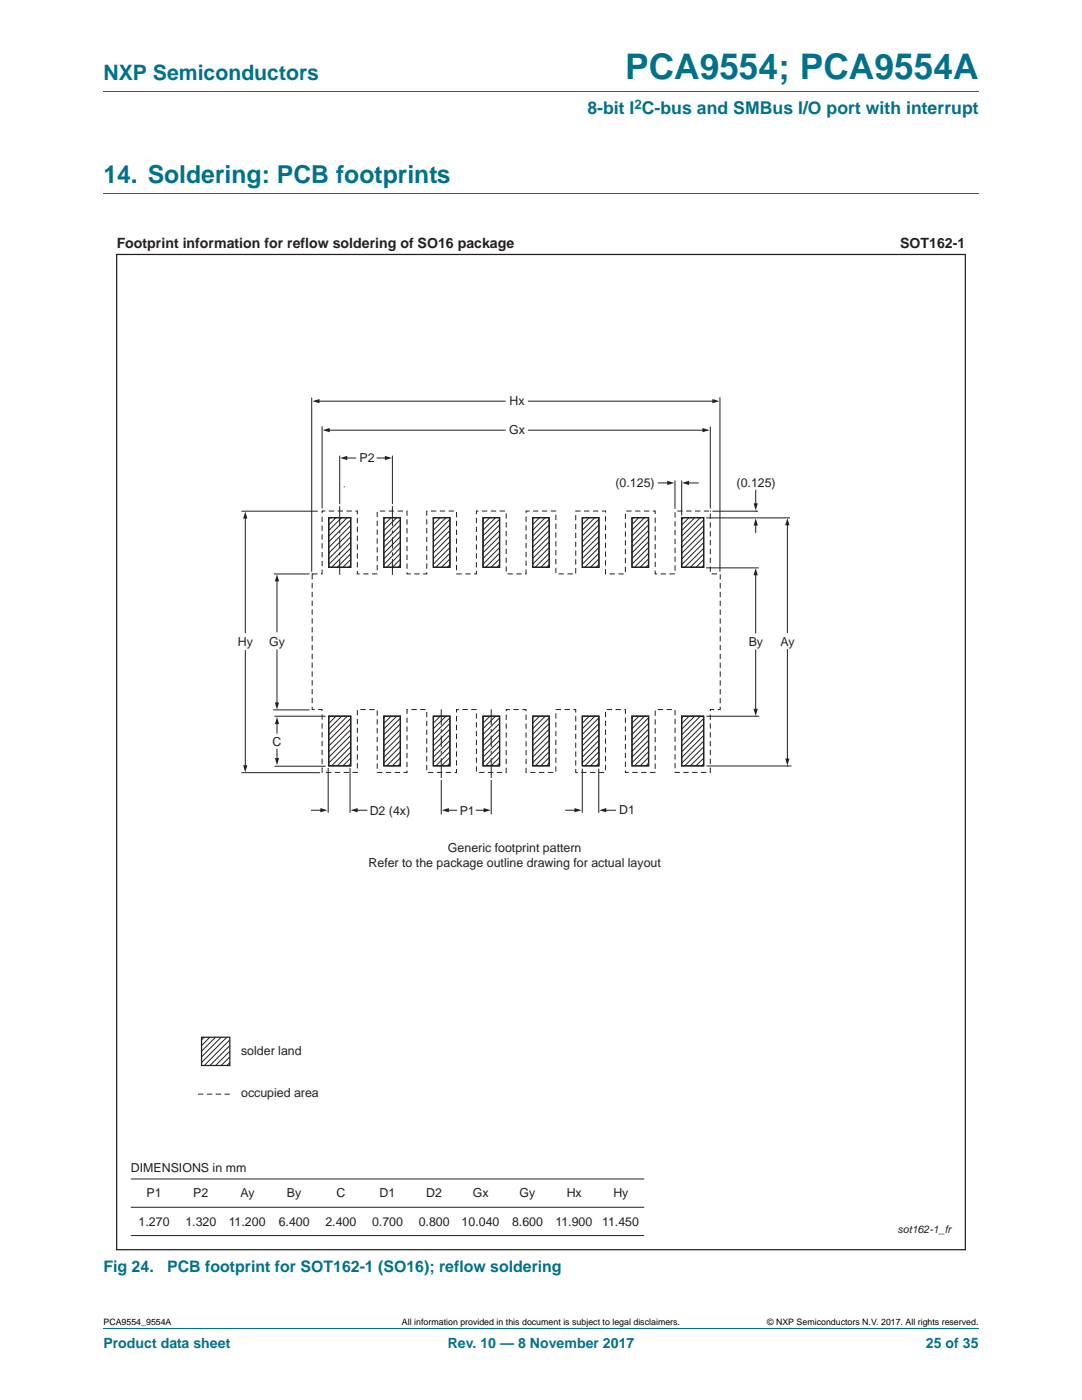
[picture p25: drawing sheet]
<svg xmlns="http://www.w3.org/2000/svg" width="216mm" height="279mm" viewBox="0 0 216 279" stroke-linecap="round" stroke-linejoin="round" font-family="sans-serif">
<defs><g id="words">
<text font-size="7" fill="#00718a" x="124.7" y="15.8">PCA9554; PCA9554A</text>
<text font-size="4.9" fill="#00718a" x="20.6" y="36.6">14. Soldering: PCB footprints</text>
<text font-size="4.2" fill="#00718a" x="20.6" y="16">NXP Semiconductors</text>
<text font-size="3.5" fill="#00718a" x="117.2" y="22.8">8-bit I C-bus and SMBus I/O port with interrupt</text>
<g font-size="3.2" fill="#00718a">
<text x="20.6" y="253.8">Fig 24.</text>
<text x="33.3" y="253.8">PCB footprint for SOT162-1 (SO16); reflow soldering</text>
</g>
<g font-size="2.8" fill="#231f20">
<text x="23.3" y="49.5">Footprint information for reflow soldering of SO16 package</text>
<text x="179.6" y="49.5">SOT162-1</text>
</g>
<g font-size="2.8" fill="#00718a">
<text x="20.6" y="269.1">Product data sheet</text>
<text x="89.3" y="269.1">Rev. 10 — 8 November 2017</text>
<text x="184.8" y="269.1">25 of 35</text>
</g>
<text font-size="2.6" fill="#00718a" x="126.6" y="21.7">2</text>
<g font-size="2.5" fill="#231f20">
<text x="101.7" y="80.9">Hx</text>
<text x="101.6" y="86.7">Gx</text>
<text x="71.7" y="92.3">P2</text>
<text x="122.8" y="97.1">(0.125)</text>
<text x="147" y="97.1">(0.125)</text>
<text x="47.5" y="128.9">Hy</text>
<text x="53.7" y="128.9">Gy</text>
<text x="149.4" y="128.9">By</text>
<text x="155.7" y="128.9">Ay</text>
<text x="54.4" y="148.9">C</text>
<text x="73.8" y="162.6">D2 (4x)</text>
<text x="91.7" y="162.6">P1</text>
<text x="123.5" y="162.5">D1</text>
<text x="73.5" y="173">Refer to the package outline drawing for actual layout</text>
<text x="89.4" y="170.1">Generic footprint pattern</text>
<text x="48.1" y="210.5">solder land</text>
<text x="48.1" y="218.9">occupied area</text>
<text x="26.1" y="233.9">DIMENSIONS in mm</text>
<text x="29.2" y="239">P1</text>
<text x="38.6" y="239">P2</text>
<text x="48" y="239">Ay</text>
<text x="57.3" y="239">By</text>
<text x="67.1" y="239">C</text>
<text x="75.7" y="239">D1</text>
<text x="85.1" y="239">D2</text>
<text x="94.4" y="239">Gx</text>
<text x="103.7" y="239">Gy</text>
<text x="113.1" y="239">Hx</text>
<text x="122.4" y="239">Hy</text>
<text x="27.7" y="244.6">1.270</text>
<text x="37" y="244.6">1.320</text>
<text x="45.6" y="244.6">11.200</text>
<text x="55.6" y="244.6">6.400</text>
<text x="64.9" y="244.6">2.400</text>
<text x="74.2" y="244.6">0.700</text>
<text x="83.6" y="244.6">0.800</text>
<text x="92.1" y="244.6">10.040</text>
<text x="102.2" y="244.6">8.600</text>
<text x="110.8" y="244.6">11.900</text>
<text x="120.1" y="244.6">11.450</text>
</g>
<text font-size="2.1" fill="#231f20" x="179.1" y="246.1">sot162-1_fr</text>
<g font-size="1.8">
<text x="20.6" y="264.5">PCA9554_9554A</text>
<text x="80.2" y="264.5">All information provided in this document is subject to legal disclaimers.</text>
<text x="153.1" y="264.5">© NXP Semiconductors N.V. 2017. All rights reserved.</text>
</g>
</g></defs>
<path d="M20.6 18.2h174.7M20.6 38.6h174.7M20.6 265.1h174.7" fill="none" stroke="#00718a" stroke-width=".2"/>
<path d="M157.1 104.6v21.6" fill="none" stroke="#231f20" stroke-width=".2"/>
<path d="M157.1 103.4l.4 1.4h-.8z" fill="#231f20"/>
<path d="M157.1 129.6v22.1" fill="none" stroke="#231f20" stroke-width=".2"/>
<path d="M156.7 151.4h.8l-.4 1.4z" fill="#231f20"/>
<path d="M150.8 114.5v11.8" fill="none" stroke="#231f20" stroke-width=".2"/>
<path d="M150.8 113.4l.4 1.4h-.8z" fill="#231f20"/>
<path d="M150.8 129.7v12" fill="none" stroke="#231f20" stroke-width=".2"/>
<path d="M150.4 141.5h.8l-.4 1.4z" fill="#231f20"/>
<path d="M55.3 115.7v10.4" fill="none" stroke="#231f20" stroke-width=".2"/>
<path d="M55.3 114.6l.4 1.4h-.9z" fill="#231f20"/>
<path d="M55.3 129.7v10.8" fill="none" stroke="#231f20" stroke-width=".2"/>
<path d="M54.8 140.2h.9l-.4 1.4z" fill="#231f20"/>
<path d="M48.9 103.2v23" fill="none" stroke="#231f20" stroke-width=".2"/>
<path d="M48.9 102.1l.5 1.4h-.9z" fill="#231f20"/>
<path d="M48.9 129.8v23.2" fill="none" stroke="#231f20" stroke-width=".2"/>
<path d="M48.5 152.7h.9l-.5 1.4z" fill="#231f20"/>
<path d="M105.4 80.1h37" fill="none" stroke="#231f20" stroke-width=".2"/>
<path d="M142.1 79.6l1.5 .5-1.5 .4z" fill="#231f20"/>
<path d="M63.4 80.1h37.4" fill="none" stroke="#231f20" stroke-width=".2"/>
<path d="M62.3 80.1l1.5-.5v.9z" fill="#231f20"/>
<path d="M105.4 85.9h35" fill="none" stroke="#231f20" stroke-width=".2"/>
<path d="M140.2 85.4l1.4 .5-1.4 .4z" fill="#231f20"/>
<path d="M65.4 85.9h35.4" fill="none" stroke="#231f20" stroke-width=".2"/>
<path d="M64.4 85.9l1.4-.5v.9z" fill="#231f20"/>
<path d="M40.2 207h5.7v5.6h-5.7z" fill="none" stroke="#231f20" stroke-width=".25"/>
<g fill="none" stroke="#231f20" stroke-width=".2">
<path d="M67.8 90.9v9.7M78.3 90.9v9.7M67.8 101v4M67.8 105.9v.5M67.8 107.2v2.3M67.8 110.2v.6M67.8 111.6v3.1M78.3 101v4M78.3 105.9v.5M78.3 107.2v2.3M78.3 110.2v.6M78.3 111.6v3.1"/>
<path d="M88 141.6v3.1M88 145.5v.6M88 146.8v2.3M88 149.9v.5M88 151.3v4M88 155.7v6.8M98 141.6v3.1M98 145.5v.6M98 146.8v2.3M98 149.9v.5M98 151.3v4M98 155.7v6.8"/>
<path d="M95 161.7h1.8"/>
</g>
<path d="M96.5 161.3l1.4 .4-1.4 .4z" fill="#231f20"/>
<path d="M89.3 161.7h1.8" fill="none" stroke="#231f20" stroke-width=".2"/>
<path d="M88.2 161.7l1.4-.4v.8z" fill="#231f20"/>
<path d="M112.9 161.7h2" fill="none" stroke="#231f20" stroke-width=".2"/>
<path d="M114.6 161.3l1.4 .4-1.4 .4z" fill="#231f20"/>
<path d="M120.7 161.7h2.1" fill="none" stroke="#231f20" stroke-width=".2"/>
<path d="M119.6 161.7l1.4-.4v.8z" fill="#231f20"/>
<path d="M62.2 161.7h2" fill="none" stroke="#231f20" stroke-width=".2"/>
<path d="M63.9 161.3l1.4 .4-1.4 .4z" fill="#231f20"/>
<path d="M71.1 161.7h2.1" fill="none" stroke="#231f20" stroke-width=".2"/>
<path d="M70 161.7l1.4-.4v.8z" fill="#231f20"/>
<path d="M131.4 96.4h2" fill="none" stroke="#231f20" stroke-width=".2"/>
<path d="M133.1 95.9l1.4 .5-1.4 .4z" fill="#231f20"/>
<path d="M137.2 96.4h2.1" fill="none" stroke="#231f20" stroke-width=".2"/>
<path d="M136.1 96.4l1.4-.5v.9z" fill="#231f20"/>
<path d="M75.2 91.4h1.9" fill="none" stroke="#231f20" stroke-width=".2"/>
<path d="M76.8 91l1.4 .4-1.4 .4z" fill="#231f20"/>
<path d="M69 91.4h2" fill="none" stroke="#231f20" stroke-width=".2"/>
<path d="M67.9 91.4l1.4-.4v.8z" fill="#231f20"/>
<path d="M150.8 97.8v2.9" fill="none" stroke="#231f20" stroke-width=".2"/>
<path d="M150.4 100.4h.8l-.4 1.5z" fill="#231f20"/>
<path d="M150.8 104.6v1.7" fill="none" stroke="#231f20" stroke-width=".2"/>
<path d="M150.8 103.5l.4 1.4h-.8z" fill="#231f20"/>
<path d="M64.3 102h7v12.5h4v-12.5h5.9v12.5h4v-12.5h5.9v12.5h4v-12.5h5.9v12.5h4v-12.5h5.9v12.5h4v-12.5h5.9v12.5h4v-12.5h5.9v12.5h4v-12.5h7v12.5h2v27.1h-2v12.6h-7v-12.6h-4v12.6h-5.9v-12.6h-4v12.6h-5.9v-12.6h-4v12.6h-5.9v-12.6h-4v12.6h-5.9v-12.6h-4v12.6h-5.9v-12.6h-4v12.6h-5.9v-12.6h-4v12.6h-7v-12.6h-2v-27.1h2zM45.9 218.4h-6.6" fill="none" stroke="#231f20" stroke-width=".2" stroke-dasharray="1.1 .7" stroke-linecap="butt"/>
<path d="M55.3 149.5v2.1M65.5 153.3v8.9M69.8 153.3v8.9M116.2 153.4v8.8M119.5 153.4v8.8" fill="none" stroke="#231f20" stroke-width=".2"/>
<path d="M54.9 151.3h.8l-.4 1.4z" fill="#231f20"/>
<path d="M55.3 144.2v2.1" fill="none" stroke="#231f20" stroke-width=".2"/>
<path d="M55.3 143.1l.4 1.4h-.8z" fill="#231f20"/>
<g fill="none" stroke="#231f20" stroke-width=".2">
<path d="M62.2 79.3v34.8M143.7 79.3v34.8M64.3 85.1v16.4M68.6 97.2h.1M134.7 95.9v5.7M136 95.9v7M141.7 85.1v16.4M48.2 102h15.2M54.7 114.5h7.1M62.2 114.5h.1M64.3 102h.1M65.9 103.3l-.3 .3"/>
<path d="M67 103.3l-1.4 1.5M68.2 103.3l-2.6 2.6M68.6 103.4h.1M69.3 103.3l-3.7 3.7M70 103.8l-4.4 4.3M70 104.9l-4.4 4.4M70 106l-4.4 4.4M70 107.1l-4.4 4.4M70 108.3l-4.4 4.4M70 109.4l-3.8 3.8M70 110.5l-2.7 2.7M70 111.7l-1.6 1.5"/>
<path d="M70 112.8l-.4 .4M76.9 103.3l-.3 .3M78 103.3l-1.4 1.5M79.2 103.3l-2.6 2.6M80 103.6l-3.4 3.4M80 104.8l-3.4 3.3M80 105.9l-3.4 3.4M80 107l-3.4 3.4M80 108.2l-3.4 3.3M80 109.3l-3.4 3.4M80 110.4l-2.8 2.8M80 111.5l-1.7 1.7"/>
<path d="M80 112.7l-.6 .5M86.7 103.3l-.3 .3M87.9 103.3l-1.5 1.5M89 103.3l-2.6 2.6M89.8 103.6l-3.4 3.4M89.8 104.8l-3.4 3.3M89.8 105.9l-3.4 3.4M89.8 107l-3.4 3.4M89.8 108.2l-3.4 3.3M89.8 109.3l-3.4 3.4M89.8 110.4l-2.8 2.8M89.8 111.5l-1.7 1.7"/>
<path d="M89.8 112.7l-.6 .5M96.6 103.3l-.3 .3M97.8 103.3l-1.5 1.5M98.9 103.3l-2.6 2.6M99.7 103.6l-3.4 3.4M99.7 104.8l-3.4 3.3M99.7 105.9l-3.4 3.4M99.7 107l-3.4 3.4M99.7 108.2l-3.4 3.3M99.7 109.3l-3.4 3.4M99.7 110.4l-2.8 2.8M99.7 111.5l-1.7 1.7"/>
<path d="M99.7 112.7l-.6 .5M106.5 103.3l-.3 .3M107.7 103.3l-1.5 1.5M108.8 103.3l-2.6 2.6M109.6 103.6l-3.4 3.4M109.6 104.8l-3.4 3.3M109.6 105.9l-3.4 3.4M109.6 107l-3.4 3.4M109.6 108.2l-3.4 3.3M109.6 109.3l-3.4 3.4M109.6 110.4l-2.8 2.8M109.6 111.5l-1.7 1.7"/>
<path d="M109.6 112.7l-.6 .5M116.4 103.3l-.3 .3M117.6 103.3l-1.5 1.5M118.7 103.3l-2.6 2.6M119.5 103.6l-3.4 3.4M119.5 104.8l-3.4 3.3M119.5 105.9l-3.4 3.4M119.5 107l-3.4 3.4M119.5 108.2l-3.4 3.3M119.5 109.3l-3.4 3.4M119.5 110.4l-2.8 2.8M119.5 111.5l-1.7 1.7"/>
<path d="M119.5 112.7l-.5 .5M126.4 103.3l-.4 .3M127.5 103.3l-1.5 1.5M128.6 103.3l-2.6 2.6M129.4 103.6l-3.4 3.4M129.4 104.8l-3.4 3.3M129.4 105.9l-3.4 3.4M129.4 107l-3.4 3.4M129.4 108.2l-3.4 3.3M129.4 109.3l-3.4 3.4M129.4 110.4l-2.8 2.8M129.4 111.5l-1.7 1.7"/>
<path d="M129.4 112.7l-.5 .5M136.3 103.3l-.3 .4M137.5 103.3l-1.5 1.5M138.6 103.3l-2.6 2.6M139.7 103.3l-3.7 3.7M140.4 103.8l-4.4 4.4M140.4 104.9l-4.4 4.4M140.4 106l-4.4 4.4M140.4 107.2l-4.4 4.4M140.4 108.3l-4.4 4.4M140.4 109.4l-3.8 3.8M140.4 110.6l-2.7 2.6"/>
<path d="M140.4 111.7l-1.5 1.5M140.4 112.8l-.4 .4M140.9 113.3h10.5M140.9 103.4h16.7M141.7 102h.1M142.1 102h9.2M150.8 102h.1M48.2 154.2h15.6M54.5 141.7h7.3M54.8 142.9h10.2M54.8 152.9h10.2M65.9 142.9l-.3 .4"/>
<path d="M67 142.9l-1.4 1.5M68.2 142.9l-2.6 2.6M69.3 142.9l-3.7 3.7M70 143.4l-4.4 4.4M70 144.5l-4.4 4.4M70 145.6l-4.4 4.4M70 146.8l-4.4 4.4M70 147.9l-4.4 4.4M70 149l-3.8 3.8M70 150.1l-2.7 2.7M70 151.3l-1.6 1.5M70 152.4l-.4 .4"/>
<path d="M76.9 142.9l-.3 .4M78 142.9l-1.4 1.5M79.2 142.9l-2.6 2.6M80 143.3l-3.4 3.3M80 144.4l-3.4 3.4M80 145.5l-3.4 3.4M80 146.7l-3.4 3.3M80 147.8l-3.4 3.4M80 148.9l-3.4 3.4M80 150l-2.8 2.8M80 151.2l-1.7 1.6M80 152.3l-.6 .5"/>
<path d="M86.7 142.9l-.3 .4M87.9 142.9l-1.5 1.5M89 142.9l-2.6 2.6M89.8 143.3l-3.4 3.3M89.8 144.4l-3.4 3.4M89.8 145.5l-3.4 3.4M89.8 146.7l-3.4 3.3M89.8 147.8l-3.4 3.4M89.8 148.9l-3.4 3.4M89.8 150l-2.8 2.8M89.8 151.2l-1.7 1.6M89.8 152.3l-.6 .5"/>
<path d="M96.6 142.9l-.3 .4M97.8 142.9l-1.5 1.5M98.9 142.9l-2.6 2.6M99.7 143.3l-3.4 3.3M99.7 144.4l-3.4 3.4M99.7 145.5l-3.4 3.4M99.7 146.6l-3.4 3.4M99.7 147.8l-3.4 3.4M99.7 148.9l-3.4 3.4M99.7 150l-2.8 2.8M99.7 151.2l-1.7 1.6M99.7 152.3l-.6 .5"/>
<path d="M106.5 142.9l-.3 .4M107.7 142.9l-1.5 1.5M108.8 142.9l-2.6 2.6M109.6 143.3l-3.4 3.3M109.6 144.4l-3.4 3.4M109.6 145.5l-3.4 3.4M109.6 146.6l-3.4 3.4M109.6 147.8l-3.4 3.4M109.6 148.9l-3.4 3.4M109.6 150l-2.8 2.8M109.6 151.2l-1.7 1.6M109.6 152.3l-.6 .5"/>
<path d="M116.4 142.9l-.3 .4M117.6 142.9l-1.5 1.5M118.7 142.9l-2.6 2.6M119.5 143.3l-3.4 3.3M119.5 144.4l-3.4 3.4M119.5 145.5l-3.4 3.4M119.5 146.6l-3.4 3.4M119.5 147.8l-3.4 3.4M119.5 148.9l-3.4 3.4M119.5 150l-2.8 2.8M119.5 151.2l-1.7 1.6M119.5 152.3l-.5 .5"/>
<path d="M126.4 142.9l-.4 .4M127.5 142.9l-1.5 1.5M128.6 142.9l-2.6 2.6M129.4 143.3l-3.4 3.3M129.4 144.4l-3.4 3.4M129.4 145.5l-3.4 3.4M129.4 146.6l-3.4 3.4M129.4 147.8l-3.4 3.4M129.4 148.9l-3.4 3.4M129.4 150l-2.8 2.8M129.4 151.2l-1.7 1.6M129.4 152.3l-.5 .5"/>
<path d="M136.3 143l-.3 .3M137.5 143l-1.5 1.4M138.6 143l-2.6 2.5M139.7 143l-3.7 3.7M140.4 143.4l-4.4 4.4M140.4 144.5l-4.4 4.4M140.4 145.7l-4.4 4.4M140.4 146.8l-4.4 4.4M140.4 147.9l-4.4 4.4M140.4 149.1l-3.8 3.8M140.4 150.2l-2.7 2.7M140.4 151.3l-1.5 1.6"/>
<path d="M140.4 152.4l-.4 .5M140.9 142.9h10.6M140.9 152.9h17M150.8 142.9h.1M157 152.9h.1M40.8 207l-.6 .5M41.9 207l-1.7 1.7M43 207l-2.8 2.8M44.1 207l-3.9 3.9M45.3 207l-5.1 5.1M45.9 207.5l-5.1 5.1M45.9 208.7l-4 3.9"/>
<path d="M45.9 209.8l-2.9 2.8M45.9 210.9l-1.8 1.7M45.9 212.1l-.6 .5M26.1 235.3h102.5M26.1 246.6h102.5M26.1 240.9h102.5"/>
</g>
<g fill="none" stroke="#231f20" stroke-width=".25">
<path d="M23.3 50.8h169.3v198.6h-169.3zM65.6 103.3h4.4v9.9h-4.4zM76.6 103.3h3.3v9.9h-3.3zM86.5 103.3h3.3v9.9h-3.3zM96.4 103.3h3.3v9.9h-3.3zM106.3 103.3h3.3v9.9h-3.3zM116.2 103.3h3.3v9.9h-3.3zM126.1 103.3h3.3v9.9h-3.3zM136 103.3h4.4v9.9h-4.4zM65.6 142.9h4.4v9.9h-4.4zM76.6 142.9h3.3v9.9h-3.3zM86.5 142.9h3.3v9.9h-3.3z"/>
<path d="M96.4 142.9h3.3v9.9h-3.3zM106.3 142.9h3.3v9.9h-3.3zM116.2 142.9h3.3v9.9h-3.3zM126.1 142.9h3.3v9.9h-3.3zM136 142.9h4.4v9.9h-4.4z"/>
</g>
<use href="#words"/>
</svg>
